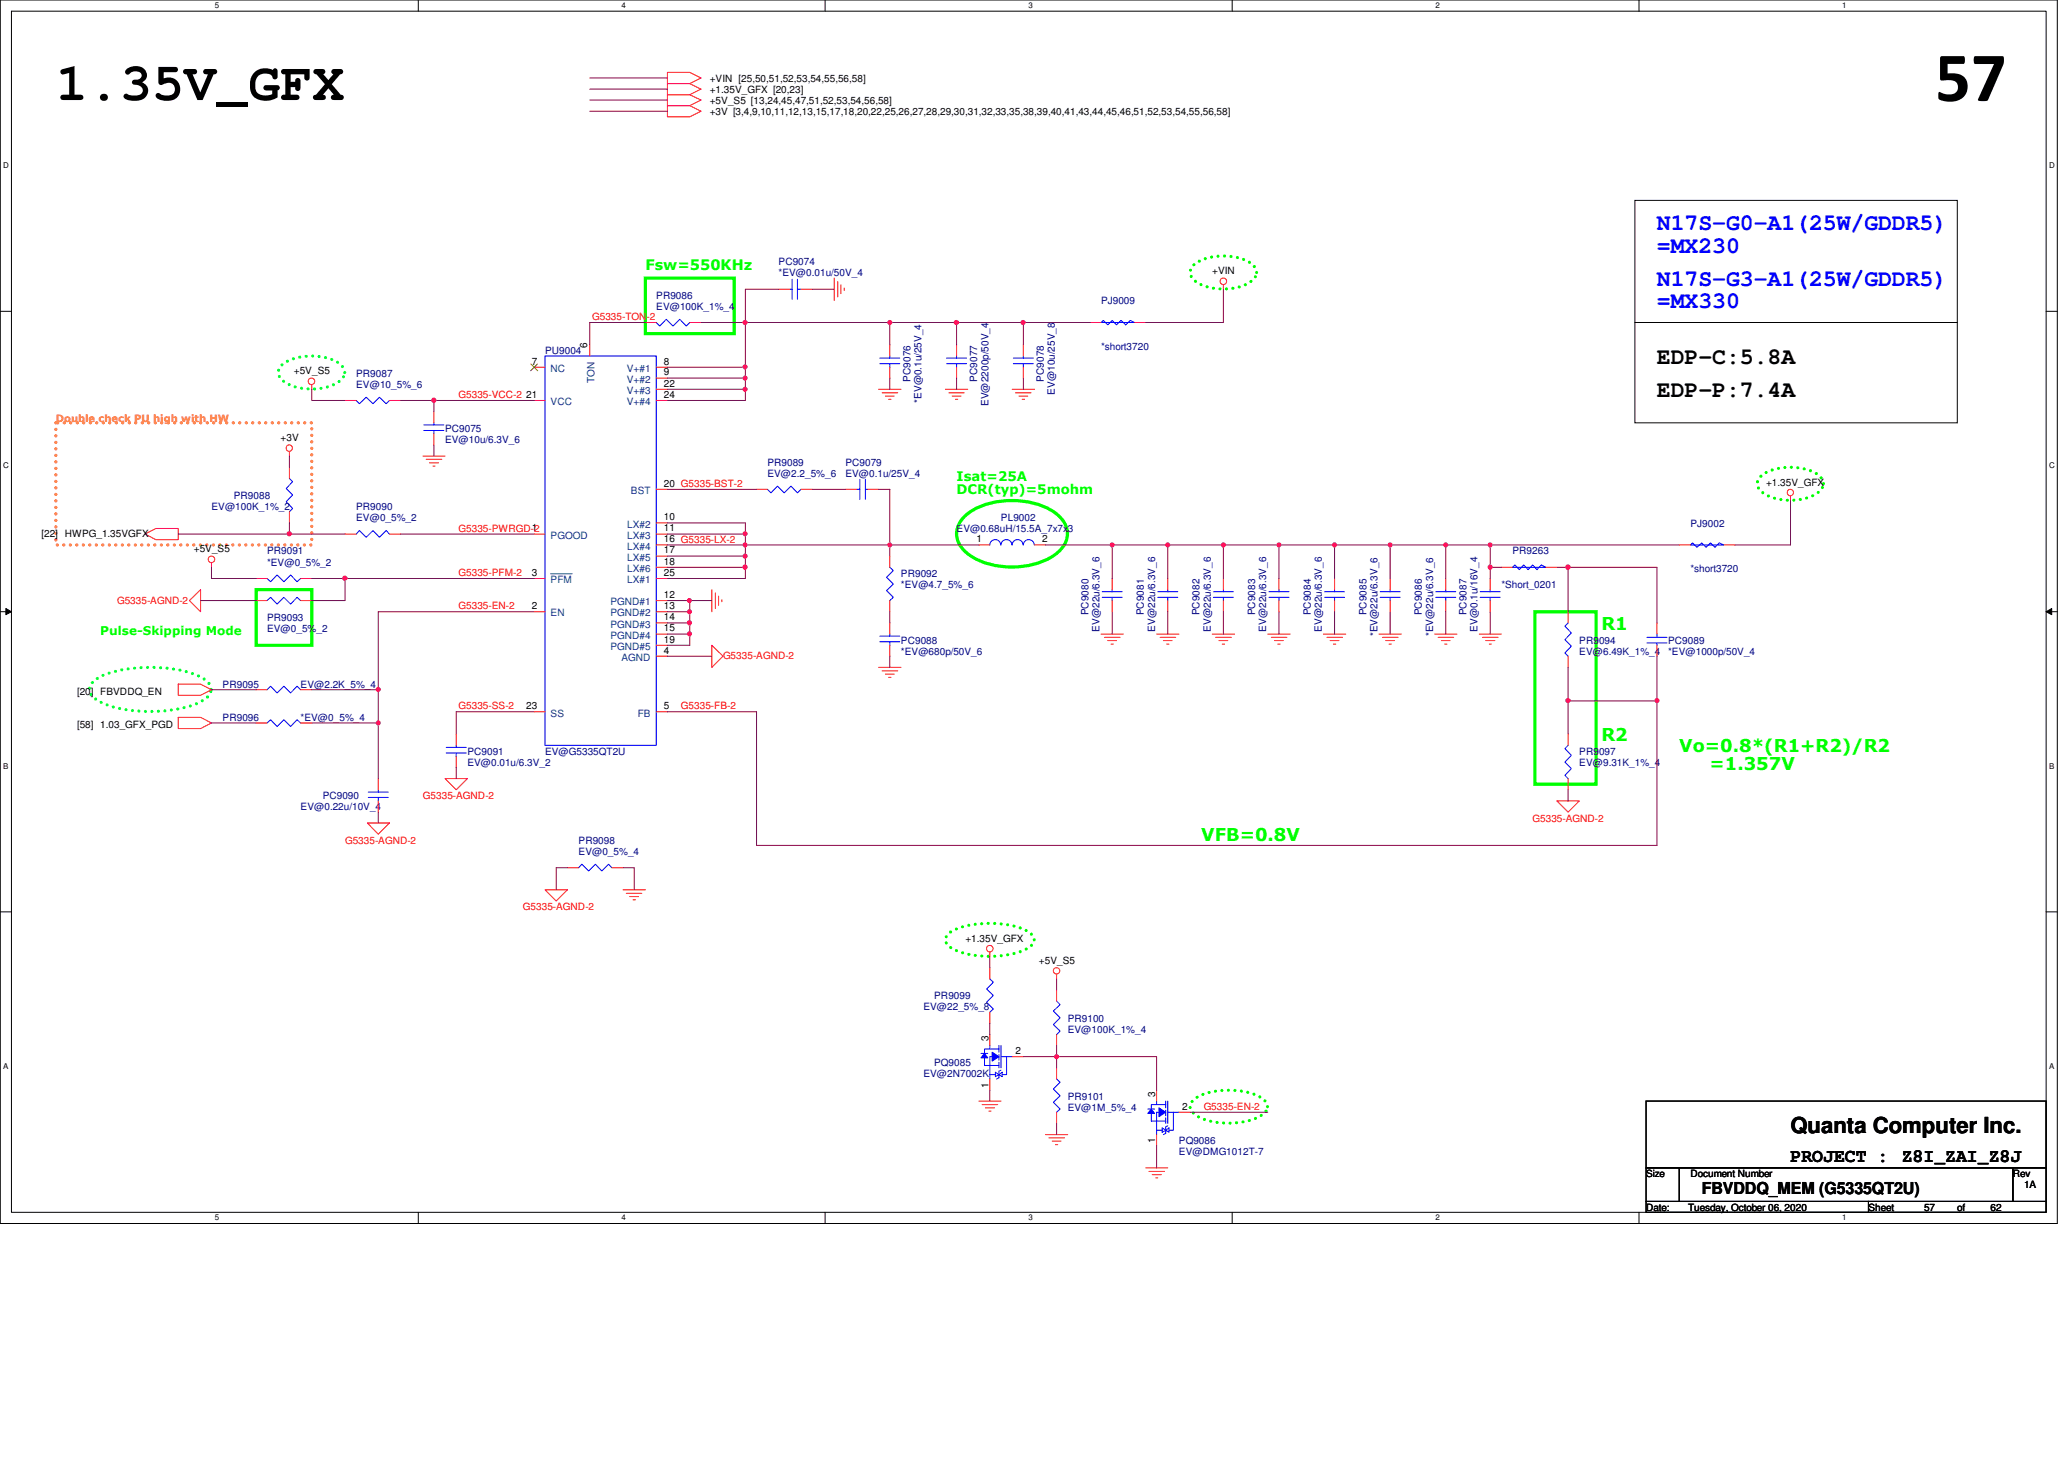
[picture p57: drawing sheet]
<svg xmlns="http://www.w3.org/2000/svg" width="297mm" height="210mm" viewBox="0 0 297 210" stroke-linecap="round" stroke-linejoin="round" font-family="sans-serif">
<defs><g id="words">
<text font-size="10.2" x="278.5" y="14.5">57</text>
<text font-size="7.7" x="8" y="14.4">1.35V_GFX</text>
<g font-size="3.3" fill="#00f">
<text x="238.5" y="33.1">N17S-G0-A1(25W/GDDR5)</text>
<text x="238.5" y="36.4">=MX230</text>
<text x="238.5" y="41.1">N17S-G3-A1(25W/GDDR5)</text>
<text x="238.5" y="44.4">=MX330</text>
</g>
<g font-size="3.3">
<text x="238.5" y="52.4">EDP-C:5.8A</text>
<text x="238.5" y="57.1">EDP-P:7.4A</text>
</g>
<text font-size="3.2" x="257.7" y="163">Quanta Computer Inc.</text>
<g font-size="2.7">
<text x="257.7" y="167.1">PROJECT :</text>
<text x="273.7" y="167.1">Z8I_ZAI_Z8J</text>
</g>
<g font-size="2.5" fill="#0f0">
<text x="230.5" y="90.6">R1</text>
<text x="230.5" y="106.6">R2</text>
<text x="241.7" y="108.2">Vo=0.8*(R1+R2)/R2</text>
<text x="246" y="110.7">=1.357V</text>
<text x="172.9" y="121">VFB=0.8V</text>
</g>
<text font-size="2.4" x="244.9" y="171.8">FBVDDQ_MEM (G5335QT2U)</text>
<text font-size="2.1" fill="#0f0" x="92.9" y="38.9">Fsw=550KHz</text>
<g font-size="1.9" fill="#0f0">
<text x="137.7" y="69.1">Isat=25A</text>
<text x="137.7" y="71">DCR(typ)=5mohm</text>
</g>
<text font-size="1.7" fill="#0f0" x="14.4" y="91.4">Pulse-Skipping Mode</text>
<g font-size="1.4">
<text x="102.1" y="11.8">+VIN [25,50,51,52,53,54,55,56,58]</text>
<text x="102.1" y="13.4">+1.35V_GFX [20,23]</text>
<text x="102.1" y="15">+5V_S5 [13,24,45,47,51,52,53,54,56,58]</text>
<text x="102.1" y="16.6">+3V [3,4,9,10,11,12,13,15,17,18,20,22,25,26,27,28,29,30,31,32,33,35,38,39,40,41,43,44,45,46,51,52,53,54,55,56,58]</text>
<text x="174.5" y="39.5">+VIN</text>
<text x="42.3" y="53.8">+5V_S5</text>
<text x="76.5" y="52.5">7</text>
<text x="84.5" y="50.1" transform="rotate(-90 84.5 50.1)">6</text>
<text x="95.5" y="52.5">8</text>
<text x="75.7" y="57.2">21</text>
<text x="95.5" y="54">9</text>
<text x="95.5" y="55.6">22</text>
<text x="95.5" y="57.2">24</text>
<text x="40.4" y="63.5">+3V</text>
<text x="95.5" y="70">20 G5335-BST-2</text>
<text x="254.2" y="69.8">+1.35V_GFX</text>
<text x="6" y="77.2">[22]</text>
<text x="9.3" y="77.2">HWPG_1.35VGFX</text>
<text x="76.5" y="76.5">1</text>
<text x="95.5" y="76.5">11</text>
<text x="95.5" y="74.8">10</text>
<text x="27.9" y="79.5">+5V_S5</text>
<text x="76.5" y="82.8">3</text>
<text x="95.5" y="79.6">17</text>
<text x="95.5" y="78">16 G5335-LX-2</text>
<text x="95.5" y="81.2">18</text>
<text x="95.5" y="82.8">25</text>
<text x="140.5" y="78">1</text>
<text x="150" y="78">2</text>
<text x="76.5" y="87.6">2</text>
<text x="95.5" y="86">12</text>
<text x="95.5" y="87.6">13</text>
<text x="95.5" y="89.2">14</text>
<text x="95.5" y="94">4</text>
<text x="95.5" y="90.8">15</text>
<text x="95.5" y="92.5">19</text>
<text x="11.1" y="99.9">[20] FBVDDQ_EN</text>
<text x="11.1" y="104.7">[58] 1.03_GFX_PGD</text>
<text x="75.7" y="102">23</text>
<text x="95.5" y="102">5</text>
<text x="138.9" y="135.5">+1.35V_GFX</text>
<text x="149.5" y="138.6">+5V_S5</text>
<text x="142.2" y="149.8" transform="rotate(-90 142.2 149.8)">3</text>
<text x="146.1" y="151.6">2</text>
<text x="142.2" y="156.5" transform="rotate(-90 142.2 156.5)">1</text>
<text x="166.2" y="157.8" transform="rotate(-90 166.2 157.8)">3</text>
<text x="170.1" y="159.6">2</text>
<text x="166.2" y="164.5" transform="rotate(-90 166.2 164.5)">1</text>
<text x="236.9" y="169.4">Size</text>
<text x="243.3" y="169.4">Document Number</text>
<text x="289.7" y="169.4">Rev</text>
<text x="291.3" y="171">1A</text>
<text x="236.9" y="174.2">Date:</text>
<text x="242.9" y="174.2">Tuesday, October 06, 2020</text>
<text x="268.9" y="174.2">Sheet</text>
<text x="276.9" y="174.2">57</text>
<text x="281.7" y="174.2">of</text>
<text x="286.5" y="174.2">62</text>
</g>
<g font-size="1.4" fill="#000080">
<text x="112.1" y="38.2">PC9074</text>
<text x="112.1" y="39.8">*EV@0.01u/50V_4</text>
<text x="94.4" y="43">PR9086</text>
<text x="94.4" y="44.6">EV@100K_1%_4</text>
<text x="158.5" y="43.8">PJ9009</text>
<text x="78.4" y="51">PU9004</text>
<text x="158.5" y="50.3">*short3720</text>
<text x="51.3" y="54.2">PR9087</text>
<text x="51.3" y="55.8">EV@10_5%_6</text>
<text x="131" y="54.9" transform="rotate(-90 131 54.9)">PC9076</text>
<text x="132.6" y="58" transform="rotate(-90 132.6 58)">*EV@0.1u/25V_4</text>
<text x="140.6" y="54.9" transform="rotate(-90 140.6 54.9)">PC9077</text>
<text x="142.2" y="58.4" transform="rotate(-90 142.2 58.4)">EV@2200p/50V_4</text>
<text x="150.2" y="54.9" transform="rotate(-90 150.2 54.9)">PC9078</text>
<text x="151.8" y="56.8" transform="rotate(-90 151.8 56.8)">EV@10u/25V_8</text>
<text x="64" y="62.2">PC9075</text>
<text x="64" y="63.8">EV@10u/6.3V_6</text>
<text x="33.7" y="71.8">PR9088</text>
<text x="110.4" y="67">PR9089</text>
<text x="110.4" y="68.6">EV@2.2_5%_6</text>
<text x="121.7" y="67">PC9079</text>
<text x="121.7" y="68.6">EV@0.1u/25V_4</text>
<text x="30.4" y="73.4">EV@100K_1%_2</text>
<text x="51.3" y="73.4">PR9090</text>
<text x="51.3" y="75">EV@0_5%_2</text>
<text x="137.7" y="76.6">EV@0.68uH/15.5A_7x7x3</text>
<text x="144.1" y="75">PL9002</text>
<text x="243.3" y="75.8">PJ9002</text>
<text x="38.4" y="79.8">PR9091</text>
<text x="38.4" y="81.4">*EV@0_5%_2</text>
<text x="129.7" y="83">PR9092</text>
<text x="217.7" y="79.8">PR9263</text>
<text x="243.3" y="82.3">*short3720</text>
<text x="38.4" y="89.4">PR9093</text>
<text x="129.7" y="84.6">*EV@4.7_5%_6</text>
<text x="156.6" y="88.5" transform="rotate(-90 156.6 88.5)">PC9080</text>
<text x="164.6" y="88.5" transform="rotate(-90 164.6 88.5)">PC9081</text>
<text x="172.6" y="88.5" transform="rotate(-90 172.6 88.5)">PC9082</text>
<text x="180.6" y="88.5" transform="rotate(-90 180.6 88.5)">PC9083</text>
<text x="188.6" y="88.5" transform="rotate(-90 188.6 88.5)">PC9084</text>
<text x="196.6" y="88.5" transform="rotate(-90 196.6 88.5)">PC9085</text>
<text x="204.6" y="88.5" transform="rotate(-90 204.6 88.5)">PC9086</text>
<text x="211" y="88.5" transform="rotate(-90 211 88.5)">PC9087</text>
<text x="216.1" y="84.6">*Short_0201</text>
<text x="38.4" y="91">EV@0_5%_2</text>
<text x="129.7" y="92.6">PC9088</text>
<text x="129.7" y="94.2">*EV@680p/50V_6</text>
<text x="158.2" y="90.9" transform="rotate(-90 158.2 90.9)">EV@22u/6.3V_6</text>
<text x="166.2" y="90.9" transform="rotate(-90 166.2 90.9)">EV@22u/6.3V_6</text>
<text x="174.2" y="90.9" transform="rotate(-90 174.2 90.9)">EV@22u/6.3V_6</text>
<text x="182.2" y="90.9" transform="rotate(-90 182.2 90.9)">EV@22u/6.3V_6</text>
<text x="190.2" y="90.9" transform="rotate(-90 190.2 90.9)">EV@22u/6.3V_6</text>
<text x="198.2" y="91.5" transform="rotate(-90 198.2 91.5)">*EV@22u/6.3V_6</text>
<text x="206.2" y="91.5" transform="rotate(-90 206.2 91.5)">*EV@22u/6.3V_6</text>
<text x="212.6" y="90.9" transform="rotate(-90 212.6 90.9)">EV@0.1u/16V_4</text>
<text x="227.3" y="92.6">PR9094</text>
<text x="227.3" y="94.2">EV@6.49K_1%_4</text>
<text x="240.1" y="92.6">PC9089</text>
<text x="240.1" y="94.2">*EV@1000p/50V_4</text>
<text x="32" y="99">PR9095</text>
<text x="43.3" y="99">EV@2.2K_5%_4</text>
<text x="32" y="103.8">PR9096</text>
<text x="43.3" y="103.8">*EV@0_5%_4</text>
<text x="67.3" y="108.6">PC9091</text>
<text x="67.3" y="110.2">EV@0.01u/6.3V_2</text>
<text x="78.4" y="108.6">EV@G5335QT2U</text>
<text x="227.3" y="108.6">PR9097</text>
<text x="227.3" y="110.2">EV@9.31K_1%_4</text>
<text x="43.3" y="116.6">EV@0.22u/10V_4</text>
<text x="46.4" y="115">PC9090</text>
<text x="83.3" y="121.4">PR9098</text>
<text x="83.3" y="123">EV@0_5%_4</text>
<text x="134.4" y="143.8">PR9099</text>
<text x="132.9" y="145.4">EV@22_5%_8</text>
<text x="153.7" y="147">PR9100</text>
<text x="153.7" y="148.6">EV@100K_1%_4</text>
<text x="132.9" y="155">EV@2N7002K</text>
<text x="134.4" y="153.4">PQ9085</text>
<text x="153.7" y="158.2">PR9101</text>
<text x="153.7" y="159.8">EV@1M_5%_4</text>
<text x="169.7" y="164.6">PQ9086</text>
<text x="169.7" y="166.2">EV@DMG1012T-7</text>
</g>
<g font-size="1.4" fill="#f00">
<text x="85.2" y="46.1">G5335-TON-2</text>
<text x="66" y="57.3">G5335-VCC-2</text>
<text x="66" y="76.5">G5335-PWRGD-2</text>
<text x="66" y="82.9">G5335-PFM-2</text>
<text x="16.8" y="86.8">G5335-AGND-2</text>
<text x="66" y="87.7">G5335-EN-2</text>
<text x="104.1" y="94.8">G5335-AGND-2</text>
<text x="66" y="102.1">G5335-SS-2</text>
<text x="98" y="102.1">G5335-FB-2</text>
<text x="60.9" y="115">G5335-AGND-2</text>
<text x="220.6" y="118.2">G5335-AGND-2</text>
<text x="49.7" y="121.4">G5335-AGND-2</text>
<text x="75.3" y="131">G5335-AGND-2</text>
<text x="173.2" y="159.7">G5335-EN-2</text>
</g>
<g font-size="1.4" fill="#004080">
<text x="79.2" y="53.5">NC</text>
<text x="90.2" y="53.5">V+#1</text>
<text x="79.2" y="58.3">VCC</text>
<text x="85.6" y="55.1" transform="rotate(-90 85.6 55.1)">TON</text>
<text x="90.2" y="55.1">V+#2</text>
<text x="90.2" y="56.7">V+#3</text>
<text x="90.2" y="58.3">V+#4</text>
<text x="90.8" y="71.1">BST</text>
<text x="79.2" y="77.5">PGOOD</text>
<text x="90.3" y="77.5">LX#3</text>
<text x="90.3" y="75.9">LX#2</text>
<text x="79.2" y="83.9">PFM</text>
<text x="90.3" y="80.7">LX#5</text>
<text x="90.3" y="79.1">LX#4</text>
<text x="90.3" y="82.3">LX#6</text>
<text x="90.3" y="83.9">LX#1</text>
<text x="79.2" y="88.7">EN</text>
<text x="87.8" y="87.1">PGND#1</text>
<text x="87.8" y="88.7">PGND#2</text>
<text x="87.8" y="91.9">PGND#4</text>
<text x="87.8" y="90.3">PGND#3</text>
<text x="87.8" y="93.5">PGND#5</text>
<text x="89.4" y="95.1">AGND</text>
<text x="79.2" y="103.1">SS</text>
<text x="91.8" y="103.1">FB</text>
</g>
<text font-size="1.4" fill="#ff8000" x="8" y="60.7">Double check PU high with HW</text>
<g font-size="1.1">
<text x="30.9" y="1.1">5</text>
<text x="89.4" y="1.1">4</text>
<text x="148" y="1.1">3</text>
<text x="206.6" y="1.1">2</text>
<text x="265.1" y="1.1">1</text>
<text x=".5" y="24.2">D</text>
<text x="294.9" y="24.2">D</text>
<text x=".5" y="67.4">C</text>
<text x="294.9" y="67.4">C</text>
<text x=".5" y="110.6">B</text>
<text x="294.9" y="110.6">B</text>
<text x=".5" y="153.8">A</text>
<text x="294.9" y="153.8">A</text>
<text x="30.9" y="175.6">5</text>
<text x="89.4" y="175.6">4</text>
<text x="148" y="175.6">3</text>
<text x="206.6" y="175.6">2</text>
<text x="265.1" y="175.6">1</text>
</g>
</g></defs>
<path d="M0 0h296.1v176h-296.1zM1.6 1.6h292.9v172.8h-292.9z" fill="none" stroke="#000" stroke-width=".14"/>
<g fill="#fff">
<path d="M30.9 .2h.6v1.2h-.6z"/>
<path d="M30.9 174.6h.6v1.2h-.6z"/>
</g>
<path d="M60.2 0v1.6M60.2 174.4v1.6" fill="none" stroke="#000" stroke-width=".14"/>
<g fill="#fff">
<path d="M89.4 .2h.6v1.2h-.6z"/>
<path d="M89.4 174.6h.6v1.2h-.6z"/>
</g>
<path d="M118.7 0v1.6M118.7 174.4v1.6" fill="none" stroke="#000" stroke-width=".14"/>
<g fill="#fff">
<path d="M148 .2h.6v1.2h-.6z"/>
<path d="M148 174.6h.6v1.2h-.6z"/>
</g>
<path d="M177.3 0v1.6M177.3 174.4v1.6" fill="none" stroke="#000" stroke-width=".14"/>
<g fill="#fff">
<path d="M206.6 .2h.6v1.2h-.6z"/>
<path d="M206.6 174.6h.6v1.2h-.6z"/>
</g>
<path d="M235.9 0v1.6M235.9 174.4v1.6" fill="none" stroke="#000" stroke-width=".14"/>
<g fill="#fff">
<path d="M265.1 .2h.6v1.2h-.6z"/>
<path d="M265.1 174.6h.6v1.2h-.6z"/>
<path d="M.5 23.2h.7v1.2h-.7z"/>
<path d="M294.9 23.2h.8v1.2h-.8z"/>
<path d="M.5 66.4h.7v1.2h-.7z"/>
<path d="M294.9 66.4h.8v1.2h-.8z"/>
</g>
<path d="M0 44.8h1.6M294.5 44.8h1.6" fill="none" stroke="#000" stroke-width=".14"/>
<g fill="#fff">
<path d="M.5 109.6h.7v1.2h-.7z"/>
<path d="M294.9 109.6h.7v1.2h-.7z"/>
</g>
<path d="M0 88h1.6M.8 87.5l.8 .5-.8 .4zM294.5 88h1.6M294.5 88l.8-.5v.9z" fill="none" stroke="#000" stroke-width=".14"/>
<path d="M.8 87.5l.8 .5-.8 .4zM294.5 88l.8-.5v.9z" fill="#000"/>
<g fill="#fff">
<path d="M.5 152.8h.7v1.2h-.7z"/>
<path d="M294.9 152.8h.7v1.2h-.7z"/>
</g>
<path d="M235.3 28.8h46.4v32h-46.4zM235.3 46.4h46.4M0 131.2h1.6M294.5 131.2h1.6M236.9 158.4h57.6v9.6h-57.6zM236.9 168h4.8v4.8h-4.8zM236.9 172.8h32v1.6h-32zM241.7 168h48v4.8h-48zM268.9 172.8h25.6v1.6h-25.6zM289.7 168h4.8v4.8h-4.8z" fill="none" stroke="#000" stroke-width=".14"/>
<path d="M92.9 40h12.8v8h-12.8zM138.9 74.2a10.9 10.9 0 0 1 9-2 8.1 8.1 0 0 1 5 2.6 3.2 3.2 0 0 1-.6 4.6 10.9 10.9 0 0 1-9 2 8 8 0 0 1-4.9-2.6 3.2 3.2 0 0 1 .5-4.6zM36.9 84.8h8v8h-8zM220.9 88h8.8v24.8h-8.8z" fill="none" stroke="#0f0" stroke-width=".47"/>
<path d="M40.4 52.7a6 6 0 0 1 4.4-1.5 6.1 6.1 0 0 1 4.4 1.5 1.4 1.4 0 0 1-.4 2.2 7.9 7.9 0 0 1-7.9 0 1.45 1.45 0 0 1-.5-2.2zM13.3 98.2a9.6 9.6 0 0 1 5.5-2 19.5 19.5 0 0 1 9.9 1.1 2.45 2.45 0 0 1 1.7 1.9 2.46 2.46 0 0 1-1.7 1.9 19.8 19.8 0 0 1-14.2 0 2.45 2.45 0 0 1-1.6-1.9l.1-.5z" fill="none" stroke="#00ff40" stroke-width=".47" stroke-dasharray="0 .9"/>
<path d="M8 60.8h36.9v17.6h-36.9z" fill="none" stroke="#ff8000" stroke-width=".47" stroke-dasharray="0 .9"/>
<path d="M171.6 38.3a6 6 0 0 1 4.5-1.5 6.1 6.1 0 0 1 4.4 1.5 1.4 1.4 0 0 1-.5 2.2 7.9 7.9 0 0 1-7.9 0 1.45 1.45 0 0 1-.5-2.2zM253.3 68.7a6 6 0 0 1 4.3-1.5 6.1 6.1 0 0 1 4.4 1.5 1.4 1.4 0 0 1-.4 2.2 7.9 7.9 0 0 1-7.9 0 1.45 1.45 0 0 1-.4-2.2zM136.5 134.4a8.2 8.2 0 0 1 4.8-1.5 12.7 12.7 0 0 1 6.7 1.1 1.24 1.24 0 0 1 .8 1.2 1.24 1.24 0 0 1-.8 1.2 13.2 13.2 0 0 1-8.8 .9 4.9 4.9 0 0 1-3-1.7l-.1-.4 .1-.4zM171.7 158.3a7.7 7.7 0 0 1 5.1-1.5 8.8 8.8 0 0 1 4.8 1.2 1.29 1.29 0 0 1 .4 2.1 7.9 7.9 0 0 1-5.2 1.5 7.7 7.7 0 0 1-5.1-1.5 1.19 1.19 0 0 1 0-1.8z" fill="none" stroke="#0f0" stroke-width=".47" stroke-dasharray="0 .9"/>
<g fill="none" stroke="#f00" stroke-width=".14">
<path d="M96.1 10.4h3.2l1.6 .8-1.6 .8h-3.2zM96.1 12h3.2l1.6 .8-1.6 .8h-3.2zM96.1 13.6h3.2l1.6 .8-1.6 .8h-3.2zM96.1 15.2h3.2l1.6 .8-1.6 .8h-3.2zM44.9 55.4v.6M112.1 41.6h1.6M115.3 41.6h1.6M120.1 40v3.2M120.6 40.5v2.2M121 41v1.2M121.5 41.4v.4M126.4 56h3.3"/>
<path d="M127 56.5h2.2M127.4 57h1.3M127.9 57.4h.3M136.1 56h3.2M136.6 56.5h2.2M137 57h1.3M137.5 57.4h.3M145.7 56h3.2M146.1 56.5h2.3M146.6 57h1.3M147.1 57.4h.3M176.1 41v.6"/>
<path d="M20.9 76.8l1.5-.8h3.3v1.6h-3.3zM41.7 65v.6M41.7 67.2v1.6M41.7 73.6v1.6M49.7 76.8h1.6M56 76.8h1.7M60.9 65.6h3.1M61.3 66.1h2.3M61.8 66.6h1.3M62.3 67.1h.3M121.7 70.4h1.6M124.9 70.4h1.5"/>
<path d="M257.7 71.4v.6M25.7 98.4h3.2l1.5 .8-1.5 .8h-3.2zM27.3 86.4l1.6-1.6v3.2zM30.4 81v.6M36.9 86.4h1.5M43.3 86.4h1.6M102.4 92.8l1.7 1.6-1.7 1.6zM102.4 84.8v3.2M103 85.3v2.2M103.4 85.8v1.3M103.9 86.3v.3M126.4 96h3.3"/>
<path d="M127 96.5h2.2M127.4 97h1.3M127.9 97.5h.3M158.5 91.2h3.2M159 91.7h2.2M159.4 92.2h1.3M159.9 92.7h.3M160.1 83.2v1.6M160.1 86.4v1.6M166.5 91.2h3.2M167 91.7h2.2M167.4 92.2h1.3"/>
<path d="M167.9 92.7h.3M174.5 91.2h3.2M175 91.7h2.2M175.4 92.2h1.3M175.9 92.7h.3M176.1 83.2v1.6M176.1 86.4v1.6M182.5 91.2h3.2M183 91.7h2.2M183.4 92.2h1.3M183.9 92.7h.3M184.1 83.2v1.6"/>
<path d="M184.1 86.4v1.6M190.5 91.2h3.2M191 91.7h2.2M191.4 92.2h1.3M191.9 92.7h.3M192.1 83.2v1.6M192.1 86.4v1.6M198.5 91.2h3.2M199 91.7h2.2M199.4 92.2h1.3M199.9 92.7h.3M206.5 91.2h3.2"/>
<path d="M207 91.7h2.2M207.4 92.2h1.3M207.9 92.7h.3M208.1 83.2v1.6M208.1 86.4v1.6M212.9 91.2h3.2M213.4 91.7h2.2M213.8 92.2h1.3M214.3 92.7h.3M214.5 83.2v1.6M214.5 86.4v1.6M216.1 81.6h1.6"/>
<path d="M222.5 81.6h1.6M225.7 88v1.6M225.7 94.4v1.6M238.5 92.8v1.6M238.5 89.6v1.6M25.7 103.2h3.2l1.5 .8-1.5 .8h-3.2zM52.9 118.4h3.1l-1.6 1.6zM54.4 112v1.6M54.4 115.2v1.6M64 112h3.3l-1.6 1.6zM65.7 105.6v1.6M65.7 108.8v1.6"/>
<path d="M224.1 115.2h3.2l-1.6 1.6zM78.4 128h3.3l-1.7 1.6zM89.7 128h3.2M90.1 128.5h2.3M90.6 129h1.3M91.1 129.5h.3M142.4 137v.6M140.9 158.4h3.2M141.3 158.9h2.3M141.8 159.4h1.3M142.3 159.9h.3M152.1 140.2v.6"/>
<path d="M152.1 153.6v1.6M152.1 142.4v1.6M152.1 148.8v1.6M150.4 163.2h3.3M151 163.7h2.2M151.4 164.2h1.3M151.9 164.7h.3M152.1 160v1.6M164.9 168h3.2M165.4 168.5h2.2M165.8 169h1.3M166.3 169.5h.3"/>
<circle cx="44.8" cy="54.9" r=".47"/>
<circle cx="176.1" cy="40.5" r=".47"/>
<circle cx="41.6" cy="64.5" r=".46"/>
<circle cx="257.6" cy="70.9" r=".46"/>
<circle cx="30.4" cy="80.5" r=".47"/>
<circle cx="142.4" cy="136.5" r=".47"/>
<circle cx="152.1" cy="139.7" r=".46"/>
</g>
<g fill="none" stroke="#00f" stroke-width=".14">
<path d="M113.7 41.6h.3M114 40.2v2.9M114.8 40.2v2.9M114.8 41.6h.5M41.7 68.8l.4 .5-.9 1 .9 .9-.9 1 .9 1-.4 .4M51.3 76.8l.4-.5 1 1 1-1 .9 1 1-1 .4 .5M123.3 70.4h.4M123.7 69v2.8M124.5 70.4h.4M124.5 69v2.8M38.4 86.4l.5-.5 1 1 .9-1 1 1 1-1 .5 .5M158.6 85.9h2.9"/>
<path d="M158.6 85.1h2.9M160.1 84.8v.3M160.1 85.9v.5M174.6 85.9h2.9M174.6 85.1h2.9M176.1 84.8v.3M176.1 85.9v.5M182.6 85.9h2.9M182.6 85.1h2.9M184.1 84.8v.3M184.1 85.9v.5M190.6 85.9h2.9"/>
<path d="M190.6 85.1h2.9M192.1 84.8v.3M192.1 85.9v.5M206.6 85.9h2.9M206.6 85.1h2.9M208.1 84.8v.3M208.1 85.9v.5M213 85.9h2.9M213 85.1h2.9M214.5 84.8v.3M214.5 85.9v.5M217.7 81.6l.3-.3 .6 .7 .7-.7 .6 .7 .7-.7 .6 .7 .6-.7 .7 .3z"/>
<path d="M225.7 89.6l-.5 .5 .9 1-.9 .9 .9 1-.9 .9 .5 .5M237 91.7h2.9M237 92.5h2.9M238.5 92.5v.3M238.5 91.2v.5M53 114.7h2.9M53 114h2.9M54.4 113.6v.4M54.4 114.7v.5M64.2 108.3h2.9M64.2 107.5h2.9M65.7 107.2v.3"/>
<path d="M65.7 108.3v.5M152.1 155.2l.5 .5-1 1 1 .9-1 1 1 1-.5 .4M152.1 144l.5 .5-1 1 1 .9-1 1 1 .9-.5 .5"/>
</g>
<path d="M142.8 151.4l1 .6-1 .7z" fill="#00f"/>
<path d="M142.8 151.4l1 .6-1 .7z" fill="none" stroke="#00f" stroke-width=".14"/>
<path d="M141.7 151.6l.5 .6h-1z" fill="#00f"/>
<g fill="none" stroke="#00f" stroke-width=".14">
<path d="M51.3 57.6l.4 .5 1-1 1 1 .9-1 1 1 .4-.5M126.6 52.3h2.9M126.6 51.5h2.9M128.1 51.2v.3M128.1 52.3v.5M136.2 52.3h2.9M136.2 51.5h2.9M137.7 51.2v.3M137.7 52.3v.5M61 61.9h2.9M61 61.1h2.9M62.4 60.8v.3"/>
<path d="M62.4 61.9v.5M110.4 70.4l.6 .5 .9-1 1 1 .9-1 1 1 .5-.5M243.3 78.4l.3-.3 .6 .6 .7-.6 .6 .6 .7-.6 .6 .6 .6-.6 .7 .3zM38.4 99.2l.5-.5 1 1 .9-1 1 1 1-1 .5 .5M126.6 92.3h2.9M126.6 91.5h2.9M128.1 91.2v.3M128.1 92.3v.5M166.6 85.9h2.9M166.6 85.1h2.9M168.1 84.8v.3M168.1 85.9v.5"/>
<path d="M198.6 85.9h2.9M198.6 85.1h2.9M200.1 84.8v.3M200.1 85.9v.5M83.3 124.8l.4-.5 1 1 1-1 .9 1 1-1 .4 .5M141.2 151.6h1M141.7 151.6l.5 .6h-1zM141.7 152.2v1.1h2.1M142.4 154.6h.9M142.4 150.4v.5M142.4 140.8l.6 .5-1 1 1 .9-1 1 1 1-.6 .4M142.8 152h-.4v3.2"/>
<path d="M143.3 154.3l.5 .3-.5 .3zM143.8 150.9h-2.1v.7M143.8 152.8v.8M143.8 151.7v.8M143.8 150.4v1M143.8 154.6l.4-.3v.6zM144.1 154l-.3 .1v1l-.4 .1M144.1 152h1.6M144.1 150.4v3.2M144.9 152v2.6h-.7"/>
</g>
<g fill="none" stroke="#f00" stroke-width=".14">
<path d="M49.7 57.6h1.6M56 57.6h1.7M62.4 59.2v1.6M128.1 49.6v1.6M128.1 52.8v1.6M137.7 49.6v1.6M137.7 52.8v1.6M62.4 62.4v1.6M108.9 70.4h1.5M115.3 70.4h1.6M241.7 78.4h1.6M248.1 78.4h1.6"/>
<path d="M36.9 99.2h1.5M43.3 99.2h1.6M128.1 89.6v1.6M128.1 92.8v1.6M168.1 83.2v1.6M168.1 86.4v1.6M200.1 83.2v1.6M200.1 86.4v1.6M81.7 124.8h1.6M88 124.8h1.7M142.4 139.2v1.6M142.4 148.8v1.6"/>
<path d="M142.4 155.2v1.6M142.4 145.6v1.6M145.7 152h1.6"/>
</g>
<path d="M166.8 159.4l1 .6-1 .7z" fill="#00f"/>
<path d="M166.8 159.4l1 .6-1 .7z" fill="none" stroke="#00f" stroke-width=".14"/>
<path d="M165.7 159.6l.5 .6h-1z" fill="#00f"/>
<g fill="none" stroke="#00f" stroke-width=".14">
<path d="M78.4 51.2h16v56h-16zM94.4 46.4l.6 .5 .9-1 1 1 .9-1 1 1 .5-.5M145.8 52.3h2.9M145.8 51.5h2.9M147.3 51.2v.3M147.3 52.3v.5M158.5 46.4l.3-.3 .6 .6 .7-.6 .6 .6 .6-.6 .7 .6 .6-.6 .7 .3zM144 78.4a.78 .78 0 0 0-.8-.8 .78 .78 0 0 0-.8 .8M145.6 78.4a.78 .78 0 0 0-.8-.8 .78 .78 0 0 0-.7 .8M147.2 78.4a.78 .78 0 0 0-.8-.8 .78 .78 0 0 0-.7 .8M148.8 78.4a.78 .78 0 0 0-.7-.8 .78 .78 0 0 0-.8 .8M38.4 83.2l.5 .5 1-1 .9 1 1-1 1 1 .5-.5"/>
<path d="M128.1 81.6l.5 .5-1 1 1 .9-1 1 1 .9-.5 .5M38.4 104l.5-.5 1 1 .9-1 1 1 1-1 .5 .5M225.7 107.2l-.5 .5 .9 1-.9 .9 .9 1-.9 .9 .5 .5M165.2 159.6h1M165.7 159.6l.5 .6h-1zM166.5 158.4v.5M167.8 158.9h-2.1v.7M167.8 159.7v.8M167.8 158.4v1M168.1 158.4v3.2M165.7 160.2v1.1h2.1M166.5 162.6h.8"/>
<path d="M166.8 160h-.3v3.2M167.3 162.3l.5 .3-.5 .3zM167.8 160.8v.8M167.8 162.6l.4-.3v.6zM168.1 162l-.3 .1v1l-.4 .1M168.1 160h1.6M168.9 160v2.6h-.7"/>
</g>
<g fill="none" stroke="#f00" stroke-width=".14">
<path d="M76.9 52.8h1.5M76.9 57.6h1.5M84.9 49.6v1.6M92.9 46.4h1.5M94.4 52.8h1.7M94.4 54.4h1.7M94.4 56h1.7M94.4 57.6h1.7M99.3 46.4h1.6M147.3 49.6v1.6M147.3 52.8v1.6M156.9 46.4h1.6"/>
<path d="M163.3 46.4h1.6M76.9 76.8h1.5M94.4 70.4h1.7M94.4 76.8h1.7M94.4 75.2h1.7M94.4 78.4h1.7M140.9 78.4h1.5M148.9 78.4h1.5M36.9 83.2h1.5M43.3 83.2h1.6M76.9 83.2h1.5M76.9 88h1.5"/>
<path d="M94.4 86.4h1.7M94.4 88h1.7M94.4 91.2h1.7M94.4 80h1.7M94.4 94.4h1.7M94.4 89.6h1.7M94.4 81.6h1.7M94.4 92.8h1.7M94.4 83.2h1.7M128.1 80v1.6M128.1 86.4v1.6M36.9 104h1.5"/>
<path d="M43.3 104h1.6M76.9 102.4h1.5M94.4 102.4h1.7M225.7 105.6v1.6M225.7 112v1.6M166.5 156.8v1.6M166.5 163.2v1.6M169.7 160h1.6"/>
</g>
<path d="M76.4 52.4l1 .9M77.3 52.4l-.9 .9" fill="none" stroke="#804000" stroke-width=".14"/>
<path d="M79.2 82.5h3.1" fill="none" stroke="#004080" stroke-width=".14"/>
<path d="M25.7 76.8h16" fill="none" stroke="#800040" stroke-width=".14"/>
<circle cx="41.6" cy="76.8" r=".31" fill="#f0f"/>
<circle cx="41.6" cy="76.8" r=".31" fill="none" stroke="#f0f" stroke-width=".14"/>
<path d="M41.7 65.6v1.6M41.7 75.2v1.6M107.3 78.4v1.6" fill="none" stroke="#800040" stroke-width=".14"/>
<circle cx="107.2" cy="80" r=".3" fill="#f0f"/>
<circle cx="107.2" cy="80" r=".3" fill="none" stroke="#f0f" stroke-width=".14"/>
<path d="M49.7 83.2v3.2M76.9 88h-22.5v11.2M99.3 89.6v3.2M96.1 102.4h12.8v19.2h129.6" fill="none" stroke="#800040" stroke-width=".14"/>
<circle cx="54.4" cy="99.2" r=".3" fill="#f0f"/>
<circle cx="54.4" cy="99.2" r=".3" fill="none" stroke="#f0f" stroke-width=".14"/>
<path d="M92.9 46.4h-8v3.2M100.9 46.4h6.4M147.3 46.4h9.6" fill="none" stroke="#800040" stroke-width=".14"/>
<circle cx="147.2" cy="46.4" r=".3" fill="#f0f"/>
<circle cx="147.2" cy="46.4" r=".3" fill="none" stroke="#f0f" stroke-width=".14"/>
<path d="M200.1 78.4h14.4" fill="none" stroke="#800040" stroke-width=".14"/>
<circle cx="208.1" cy="78.4" r=".3" fill="#f0f"/>
<circle cx="208.1" cy="78.4" r=".3" fill="none" stroke="#f0f" stroke-width=".14"/>
<path d="M208.1 78.4v4.8M208.1 88v3.2M238.5 100.8v20.8" fill="none" stroke="#800040" stroke-width=".14"/>
<circle cx="238.5" cy="100.8" r=".3" fill="#f0f"/>
<circle cx="238.5" cy="100.8" r=".3" fill="none" stroke="#f0f" stroke-width=".14"/>
<path d="M96.1 52.8h11.2M107.3 41.6v4.8" fill="none" stroke="#800040" stroke-width=".14"/>
<circle cx="107.2" cy="46.4" r=".3" fill="#f0f"/>
<circle cx="107.2" cy="46.4" r=".3" fill="none" stroke="#f0f" stroke-width=".14"/>
<path d="M107.3 56v1.6M128.1 54.4v1.6M128.1 46.4v3.2M137.7 46.4v3.2M176.1 41.6v4.8M62.4 64v1.6" fill="none" stroke="#800040" stroke-width=".14"/>
<circle cx="107.2" cy="56" r=".3" fill="#f0f"/>
<circle cx="107.2" cy="56" r=".3" fill="none" stroke="#f0f" stroke-width=".14"/>
<path d="M96.1 57.6h11.2M128.1 46.4h9.6" fill="none" stroke="#800040" stroke-width=".14"/>
<circle cx="137.7" cy="46.4" r=".31" fill="#f0f"/>
<circle cx="137.7" cy="46.4" r=".31" fill="none" stroke="#f0f" stroke-width=".14"/>
<path d="M96.1 86.4h3.2M96.1 91.2h3.2" fill="none" stroke="#800040" stroke-width=".14"/>
<circle cx="99.2" cy="91.2" r=".3" fill="#f0f"/>
<circle cx="99.2" cy="91.2" r=".3" fill="none" stroke="#f0f" stroke-width=".14"/>
<path d="M96.1 70.4h12.8M96.1 92.8h3.2M96.1 89.6h3.2M102.4 86.4h-3.1v1.6h-3.2" fill="none" stroke="#800040" stroke-width=".14"/>
<circle cx="99.2" cy="86.4" r=".3" fill="#f0f"/>
<circle cx="99.2" cy="86.4" r=".3" fill="none" stroke="#f0f" stroke-width=".14"/>
<path d="M107.3 80v1.6h-11.2" fill="none" stroke="#800040" stroke-width=".14"/>
<circle cx="107.2" cy="81.6" r=".31" fill="#f0f"/>
<circle cx="107.2" cy="81.6" r=".31" fill="none" stroke="#f0f" stroke-width=".14"/>
<path d="M62.4 57.6h14.5M107.3 75.2v1.6h-11.2M65.7 102.4h11.2" fill="none" stroke="#800040" stroke-width=".14"/>
<circle cx="62.4" cy="57.6" r=".31" fill="#f0f"/>
<circle cx="62.4" cy="57.6" r=".31" fill="none" stroke="#f0f" stroke-width=".14"/>
<path d="M62.4 57.6v1.6M107.3 76.8v1.6" fill="none" stroke="#800040" stroke-width=".14"/>
<circle cx="107.2" cy="76.8" r=".3" fill="#f0f"/>
<circle cx="107.2" cy="76.8" r=".3" fill="none" stroke="#f0f" stroke-width=".14"/>
<path d="M107.3 52.8v1.6M96.1 75.2h11.2M96.1 80h11.2" fill="none" stroke="#800040" stroke-width=".14"/>
<circle cx="107.2" cy="52.8" r=".3" fill="#f0f"/>
<circle cx="107.2" cy="52.8" r=".3" fill="none" stroke="#f0f" stroke-width=".14"/>
<path d="M96.1 54.4h11.2v1.6M41.7 76.8h8M57.7 76.8h19.2M128.1 78.4h12.8M96.1 94.4h6.3M192.1 88v3.2M65.7 110.4v1.6M65.7 102.4v3.2" fill="none" stroke="#800040" stroke-width=".14"/>
<circle cx="107.2" cy="54.4" r=".3" fill="#f0f"/>
<circle cx="107.2" cy="54.4" r=".3" fill="none" stroke="#f0f" stroke-width=".14"/>
<path d="M96.1 56h11.2M184.1 78.4h8" fill="none" stroke="#800040" stroke-width=".14"/>
<circle cx="192.1" cy="78.4" r=".3" fill="#f0f"/>
<circle cx="192.1" cy="78.4" r=".3" fill="none" stroke="#f0f" stroke-width=".14"/>
<circle cx="184.1" cy="78.4" r=".3" fill="#f0f"/>
<circle cx="184.1" cy="78.4" r=".3" fill="none" stroke="#f0f" stroke-width=".14"/>
<path d="M128.1 70.4v8M150.4 78.4h9.7M192.1 78.4v4.8M30.4 81.6v1.6h6.5M99.3 88v1.6" fill="none" stroke="#800040" stroke-width=".14"/>
<circle cx="99.2" cy="89.6" r=".31" fill="#f0f"/>
<circle cx="99.2" cy="89.6" r=".31" fill="none" stroke="#f0f" stroke-width=".14"/>
<circle cx="99.2" cy="88" r=".3" fill="#f0f"/>
<circle cx="99.2" cy="88" r=".3" fill="none" stroke="#f0f" stroke-width=".14"/>
<path d="M225.7 96v4.8" fill="none" stroke="#800040" stroke-width=".14"/>
<circle cx="225.7" cy="100.8" r=".31" fill="#f0f"/>
<circle cx="225.7" cy="100.8" r=".31" fill="none" stroke="#f0f" stroke-width=".14"/>
<path d="M116.9 41.6h3.2M44.9 86.4h4.8M49.7 83.2h27.2" fill="none" stroke="#800040" stroke-width=".14"/>
<circle cx="49.6" cy="83.2" r=".31" fill="#f0f"/>
<circle cx="49.6" cy="83.2" r=".31" fill="none" stroke="#f0f" stroke-width=".14"/>
<path d="M107.3 41.6h4.8M96.1 78.4h11.2M168.1 78.4h8v4.8M28.9 86.4h8M168.1 88v3.2M176.1 88v3.2M184.1 88v3.2M238.5 94.4v6.4" fill="none" stroke="#800040" stroke-width=".14"/>
<circle cx="176.1" cy="78.4" r=".3" fill="#f0f"/>
<circle cx="176.1" cy="78.4" r=".3" fill="none" stroke="#f0f" stroke-width=".14"/>
<path d="M168.1 78.4h-8v4.8M184.1 78.4v4.8M44.9 83.2h4.8M160.1 88v3.2" fill="none" stroke="#800040" stroke-width=".14"/>
<circle cx="168.1" cy="78.4" r=".3" fill="#f0f"/>
<circle cx="168.1" cy="78.4" r=".3" fill="none" stroke="#f0f" stroke-width=".14"/>
<circle cx="160.1" cy="78.4" r=".3" fill="#f0f"/>
<circle cx="160.1" cy="78.4" r=".3" fill="none" stroke="#f0f" stroke-width=".14"/>
<path d="M168.1 78.4v4.8M214.5 78.4v3.2M214.5 88v3.2M225.7 81.6h12.8v8M238.5 100.8h-12.8v4.8" fill="none" stroke="#800040" stroke-width=".14"/>
<circle cx="214.4" cy="81.6" r=".31" fill="#f0f"/>
<circle cx="214.4" cy="81.6" r=".31" fill="none" stroke="#f0f" stroke-width=".14"/>
<path d="M107.3 46.4h20.8M116.9 70.4h4.8M126.4 70.4h1.7M128.1 78.4v1.6M176.1 78.4h8M128.1 94.4v1.6M225.7 81.6v6.4M225.7 113.6v1.6M81.7 124.8h-1.7v3.2M89.7 124.8h1.6v3.2" fill="none" stroke="#800040" stroke-width=".14"/>
<circle cx="128.1" cy="46.4" r=".3" fill="#f0f"/>
<circle cx="128.1" cy="46.4" r=".3" fill="none" stroke="#f0f" stroke-width=".14"/>
<path d="M192.1 78.4h8v4.8M200.1 88v3.2" fill="none" stroke="#800040" stroke-width=".14"/>
<circle cx="200.1" cy="78.4" r=".3" fill="#f0f"/>
<circle cx="200.1" cy="78.4" r=".3" fill="none" stroke="#f0f" stroke-width=".14"/>
<path d="M214.5 78.4h27.2" fill="none" stroke="#800040" stroke-width=".14"/>
<circle cx="214.5" cy="78.4" r=".3" fill="#f0f"/>
<circle cx="214.5" cy="78.4" r=".3" fill="none" stroke="#f0f" stroke-width=".14"/>
<g fill="none" stroke="#800040" stroke-width=".14">
<path d="M84.9 11.2h11.2M84.9 12.8h11.2M84.9 14.4h11.2M84.9 16h11.2M44.9 56v1.6h4.8M57.7 57.6h4.7M107.3 46.4v6.4M137.7 46.4h9.6v3.2M137.7 54.4v1.6M147.3 54.4v1.6M257.7 72v6.4M142.4 137.6v1.6"/>
<path d="M142.4 147.2v1.6M147.3 152h19.2M152.1 150.4v1.6M152.1 161.6v1.6"/>
</g>
<circle cx="152.1" cy="152" r=".3" fill="#f0f"/>
<circle cx="152.1" cy="152" r=".3" fill="none" stroke="#f0f" stroke-width=".14"/>
<path d="M30.4 99.2h6.5M44.9 99.2h9.5v4.8M30.4 104h6.5M44.9 104h9.5M54.4 116.8v1.6M54.4 104v8M142.4 156.8v1.6M152.1 152v1.6M166.5 152v4.8M166.5 164.8v3.2M171.3 160h11.2" fill="none" stroke="#800040" stroke-width=".14"/>
<circle cx="54.4" cy="104" r=".3" fill="#f0f"/>
<circle cx="54.4" cy="104" r=".3" fill="none" stroke="#f0f" stroke-width=".14"/>
<path d="M107.3 78.4h20.8" fill="none" stroke="#800040" stroke-width=".14"/>
<circle cx="128.1" cy="78.4" r=".3" fill="#f0f"/>
<circle cx="128.1" cy="78.4" r=".3" fill="none" stroke="#f0f" stroke-width=".14"/>
<circle cx="107.2" cy="78.4" r=".3" fill="#f0f"/>
<circle cx="107.2" cy="78.4" r=".3" fill="none" stroke="#f0f" stroke-width=".14"/>
<path d="M107.3 81.6v1.6h-11.2M128.1 88v1.6M216.1 81.6h-1.6v1.6M224.1 81.6h1.6M152.1 140.8v1.6" fill="none" stroke="#800040" stroke-width=".14"/>
<circle cx="225.7" cy="81.6" r=".32" fill="#f0f"/>
<circle cx="225.7" cy="81.6" r=".32" fill="none" stroke="#f0f" stroke-width=".14"/>
<path d="M164.9 46.4h11.2M249.7 78.4h8" fill="none" stroke="#800040" stroke-width=".14"/>
<circle cx="41.6" cy="76.8" r=".31" fill="#f0f"/>
<circle cx="41.6" cy="76.8" r=".31" fill="none" stroke="#f0f" stroke-width=".14"/>
<circle cx="107.2" cy="80" r=".3" fill="#f0f"/>
<circle cx="107.2" cy="80" r=".3" fill="none" stroke="#f0f" stroke-width=".14"/>
<circle cx="54.4" cy="99.2" r=".3" fill="#f0f"/>
<circle cx="54.4" cy="99.2" r=".3" fill="none" stroke="#f0f" stroke-width=".14"/>
<circle cx="147.2" cy="46.4" r=".3" fill="#f0f"/>
<circle cx="147.2" cy="46.4" r=".3" fill="none" stroke="#f0f" stroke-width=".14"/>
<circle cx="208.1" cy="78.4" r=".3" fill="#f0f"/>
<circle cx="208.1" cy="78.4" r=".3" fill="none" stroke="#f0f" stroke-width=".14"/>
<circle cx="238.5" cy="100.8" r=".3" fill="#f0f"/>
<circle cx="238.5" cy="100.8" r=".3" fill="none" stroke="#f0f" stroke-width=".14"/>
<circle cx="107.2" cy="46.4" r=".3" fill="#f0f"/>
<circle cx="107.2" cy="46.4" r=".3" fill="none" stroke="#f0f" stroke-width=".14"/>
<circle cx="107.2" cy="56" r=".3" fill="#f0f"/>
<circle cx="107.2" cy="56" r=".3" fill="none" stroke="#f0f" stroke-width=".14"/>
<circle cx="137.7" cy="46.4" r=".31" fill="#f0f"/>
<circle cx="137.7" cy="46.4" r=".31" fill="none" stroke="#f0f" stroke-width=".14"/>
<circle cx="99.2" cy="91.2" r=".3" fill="#f0f"/>
<circle cx="99.2" cy="91.2" r=".3" fill="none" stroke="#f0f" stroke-width=".14"/>
<circle cx="99.2" cy="86.4" r=".3" fill="#f0f"/>
<circle cx="99.2" cy="86.4" r=".3" fill="none" stroke="#f0f" stroke-width=".14"/>
<circle cx="107.2" cy="81.6" r=".31" fill="#f0f"/>
<circle cx="107.2" cy="81.6" r=".31" fill="none" stroke="#f0f" stroke-width=".14"/>
<circle cx="62.4" cy="57.6" r=".31" fill="#f0f"/>
<circle cx="62.4" cy="57.6" r=".31" fill="none" stroke="#f0f" stroke-width=".14"/>
<circle cx="107.2" cy="76.8" r=".3" fill="#f0f"/>
<circle cx="107.2" cy="76.8" r=".3" fill="none" stroke="#f0f" stroke-width=".14"/>
<circle cx="107.2" cy="52.8" r=".3" fill="#f0f"/>
<circle cx="107.2" cy="52.8" r=".3" fill="none" stroke="#f0f" stroke-width=".14"/>
<circle cx="107.2" cy="54.4" r=".3" fill="#f0f"/>
<circle cx="107.2" cy="54.4" r=".3" fill="none" stroke="#f0f" stroke-width=".14"/>
<circle cx="192.1" cy="78.4" r=".3" fill="#f0f"/>
<circle cx="192.1" cy="78.4" r=".3" fill="none" stroke="#f0f" stroke-width=".14"/>
<circle cx="184.1" cy="78.4" r=".3" fill="#f0f"/>
<circle cx="184.1" cy="78.4" r=".3" fill="none" stroke="#f0f" stroke-width=".14"/>
<circle cx="99.2" cy="89.6" r=".31" fill="#f0f"/>
<circle cx="99.2" cy="89.6" r=".31" fill="none" stroke="#f0f" stroke-width=".14"/>
<circle cx="99.2" cy="88" r=".3" fill="#f0f"/>
<circle cx="99.2" cy="88" r=".3" fill="none" stroke="#f0f" stroke-width=".14"/>
<circle cx="225.7" cy="100.8" r=".31" fill="#f0f"/>
<circle cx="225.7" cy="100.8" r=".31" fill="none" stroke="#f0f" stroke-width=".14"/>
<circle cx="49.6" cy="83.2" r=".31" fill="#f0f"/>
<circle cx="49.6" cy="83.2" r=".31" fill="none" stroke="#f0f" stroke-width=".14"/>
<circle cx="176.1" cy="78.4" r=".3" fill="#f0f"/>
<circle cx="176.1" cy="78.4" r=".3" fill="none" stroke="#f0f" stroke-width=".14"/>
<circle cx="168.1" cy="78.4" r=".3" fill="#f0f"/>
<circle cx="168.1" cy="78.4" r=".3" fill="none" stroke="#f0f" stroke-width=".14"/>
<circle cx="160.1" cy="78.4" r=".3" fill="#f0f"/>
<circle cx="160.1" cy="78.4" r=".3" fill="none" stroke="#f0f" stroke-width=".14"/>
<circle cx="214.4" cy="81.6" r=".31" fill="#f0f"/>
<circle cx="214.4" cy="81.6" r=".31" fill="none" stroke="#f0f" stroke-width=".14"/>
<circle cx="128.1" cy="46.4" r=".3" fill="#f0f"/>
<circle cx="128.1" cy="46.4" r=".3" fill="none" stroke="#f0f" stroke-width=".14"/>
<circle cx="200.1" cy="78.4" r=".3" fill="#f0f"/>
<circle cx="200.1" cy="78.4" r=".3" fill="none" stroke="#f0f" stroke-width=".14"/>
<circle cx="214.5" cy="78.4" r=".3" fill="#f0f"/>
<circle cx="214.5" cy="78.4" r=".3" fill="none" stroke="#f0f" stroke-width=".14"/>
<circle cx="152.1" cy="152" r=".3" fill="#f0f"/>
<circle cx="152.1" cy="152" r=".3" fill="none" stroke="#f0f" stroke-width=".14"/>
<circle cx="54.4" cy="104" r=".3" fill="#f0f"/>
<circle cx="54.4" cy="104" r=".3" fill="none" stroke="#f0f" stroke-width=".14"/>
<circle cx="128.1" cy="78.4" r=".3" fill="#f0f"/>
<circle cx="128.1" cy="78.4" r=".3" fill="none" stroke="#f0f" stroke-width=".14"/>
<circle cx="107.2" cy="78.4" r=".3" fill="#f0f"/>
<circle cx="107.2" cy="78.4" r=".3" fill="none" stroke="#f0f" stroke-width=".14"/>
<circle cx="225.7" cy="81.6" r=".32" fill="#f0f"/>
<circle cx="225.7" cy="81.6" r=".32" fill="none" stroke="#f0f" stroke-width=".14"/>
<use href="#words"/>
</svg>
